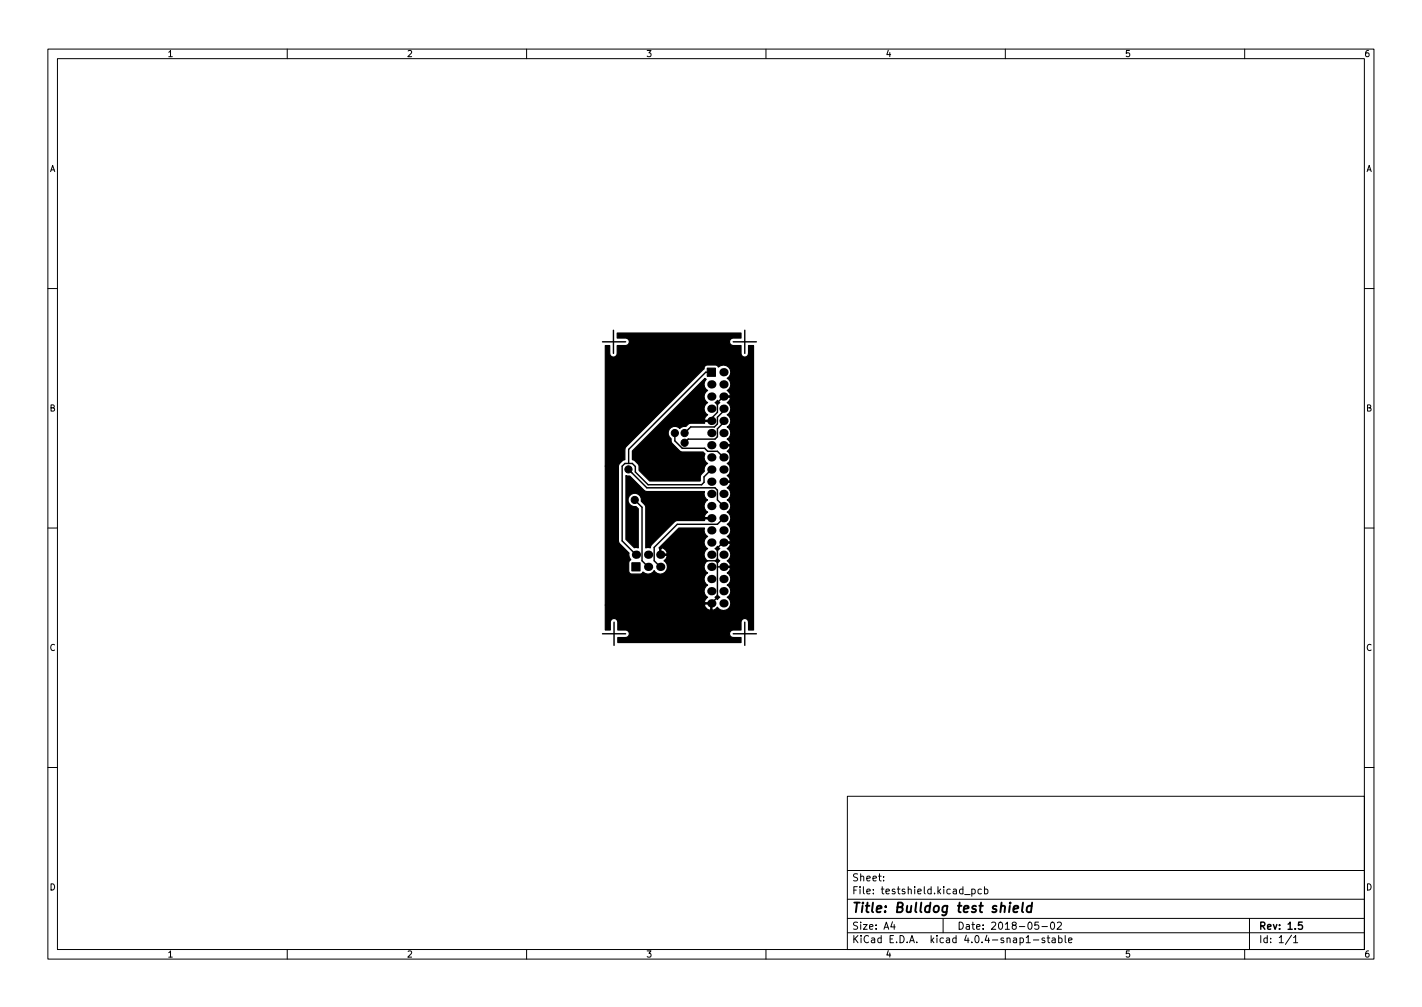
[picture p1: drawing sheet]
<svg xmlns="http://www.w3.org/2000/svg" width="297mm" height="210mm" viewBox="0 0 297 210" stroke-linecap="round" stroke-linejoin="round" font-family="sans-serif">
<defs><g id="words">
<text font-size="2.8" x="178" y="190.6">Title: Bulldog test shield</text>
<g font-size="2.1">
<text x="178" y="184">Sheet:</text>
<text x="178" y="186.7">File: testshield.kicad_pcb</text>
<text x="178" y="196.9">KiCad E.D.A. kicad 4.0.4-snap1-stable</text>
<text x="178" y="194.1">Size: A4</text>
<text x="200" y="194.1">Date: 2018-05-02</text>
<text x="263" y="194.1">Rev: 1.5</text>
<text x="263" y="196.9">Id: 1/1</text>
</g>
<g font-size="1.8">
<text x="35" y="11.9">1</text>
<text x="85" y="11.9">2</text>
<text x="135" y="11.9">3</text>
<text x="185" y="11.9">4</text>
<text x="235" y="11.9">5</text>
<text x="285" y="11.9">6</text>
<text x="10.3" y="35.9">A</text>
<text x="285.3" y="35.9">A</text>
<text x="10.3" y="85.9">B</text>
<text x="285.3" y="85.9">B</text>
<text x="10.3" y="135.9">C</text>
<text x="285.3" y="135.9">C</text>
<text x="10.3" y="185.9">D</text>
<text x="285.3" y="185.9">D</text>
<text x="35" y="199.9">1</text>
<text x="85" y="199.9">2</text>
<text x="135" y="199.9">3</text>
<text x="185" y="199.9">4</text>
<text x="235" y="199.9">5</text>
<text x="285" y="199.9">6</text>
</g>
</g></defs>
<g fill="none" stroke="#000" stroke-width=".21">
<path d="M10 10.2h277v190.1h-277zM12 12.2h273v186.1h-273zM60 10.2v2M110 10.2v2M160 10.2v2M210 10.2v2M260 10.2v2M10 60.2h2M285 60.2h2M10 110.2h2M285 110.2h2M10 160.2h2"/>
<path d="M177 166.3h108v32h-108zM285 160.2h2M60 198.3v2M110 198.3v2M160 198.3v2M177 194.8h108M177 191.8h108M177 187.8h108M177 181.8h108M184.6 183.8v.1M184.6 183v.1M186.4 192.5l-.3 1h.9"/>
<path d="M186.8 193v1M197 191.8v3M201.5 186.8h1.1M203 185.7l.4-.1 .3 .3-.1 .7h-.6M203 185.6v1.5M205 185.7l-.4-.1-.3 .3 .1 .7h.6M205.6 185.7l.5-.1 .3 .3-.2 .7h-.6M205.6 185.1v1.5M210 198.3v2M214.4 196.8h.8M215.9 196.3h1.1M216.9 192.5h-.7l-.1 .7 .3-.1 .5 .1 .1 .2-.1 .5-.2 .1-.6-.1"/>
<path d="M217.6 193.5h1.2M218.2 195.9l-.3-.1-.3 .2 .1 .3 .5 .1v.4h-.6M218.7 195.8h.6M218.9 195.3v1.3l.4 .2M219.6 192.6l.2-.1a.8 .8 0 0 1 .5 .8 .8 .8 0 0 1-.5 .7 1 1 0 0 1-.2-1.4zM219.8 195.9h.6v.9M220.4 196.2l-.5 .1-.2 .2 .2 .3h.5M220.9 192.7l.5-.2 .3 .5-.9 1h.9M221.1 195.9l.5-.1 .3 .3-.2 .7h-.6M221.1 195.3v1.5M222.5 195.3v1.3l.2 .2M223.2 196.3l.7-.1v-.3l-.5-.1-.2 .2 .1 .8h.6"/>
<path d="M260 198.3v2M261 191.8v6.5M269.8 195.3l-1.3 1.9M270.2 195.8l.4-.5v1.5M270.2 196.8h.9"/>
</g>
<g fill="none" stroke="#000" stroke-width=".3">
<path d="M125.9 71.4h4.8M128.1 69v4.8M148.6 77.7h-1.2l-16.1 16.1v3M153.2 71.4h4.8M155.6 69v4.8M131.3 98l3.8 3.8h14.3l.5 .6v2l1.2 1.3M141 90.4v1.6l1.5 1.6h4.7l.6 .6h2.1l1.2 1.3M148.6 98l-1.5 1.6v1.1l-.5 .5h-11.2l-2.7-2.7v-1.1l-.6-.6h-1.6l-.5 .5v15.6l2.8 2.9M151.1 82.8l-1.2 1.3v2l-1.3 1.3v.5M151.1 85.3v.5l-1.2 1.3v1.4l-.7 .6h-4.9l-1.3 1.3M151.1 87.9v.4l-1.2 1.2v1.7l-.5 .5h-5.6l-.8 .8M151.1 93h1.4v7.6h-1.4"/>
<path d="M132.6 104.4l1.5 1.5v11.2l1.3 1.3M137.9 115.8h1.2l1.3 1.3h9.5M149.9 118.4v6.3l-1.3 1.3M149.9 118.4h1.2M151.1 113.3l-1.2 1.1v4M151.1 108.2l-1.2 1.3h-8.4l-4.8 4.8v2.8l1.2 1.3M125.9 132.3h4.8M128.3 129.9v4.8M153.2 132.3h4.8M155.6 129.9v4.8M272 192.5h-.7l-.1 .7 .2-.1 .5 .1 .2 .2-.1 .5-.2 .1-.6-.1"/>
</g>
<path d="M211.7 189.8l1-.2-.1-.4h-.7l-.2 1 .2 .3 .6-.1M213.7 188.5l-.2 1.7 .2 .3M215.5 189.2a.66 .66 0 0 0-1 .3l-.1 .6 .2 .3h.8M215.6 188.5l-.3 2" fill="none" stroke="#000" stroke-width=".4"/>
<g fill="#000" stroke="#000" stroke-width=".21">
<path d="M147.7 76.9h1.8v1.7h-1.8zM132 117.5h1.7v1.7h-1.7z"/>
<circle cx="131.3" cy="98" r=".75"/>
<circle cx="141" cy="90.4" r=".75"/>
<circle cx="143" cy="92.5" r=".75"/>
<circle cx="143" cy="90.4" r=".75"/>
<circle cx="132.6" cy="104.4" r=".75"/>
</g>
<g fill="#000">
<circle cx="151.1" cy="77.7" r=".86"/>
<circle cx="148.6" cy="80.3" r=".86"/>
<circle cx="148.6" cy="82.8" r=".86"/>
<circle cx="148.6" cy="87.9" r=".86"/>
<circle cx="148.6" cy="93" r=".86"/>
<circle cx="148.6" cy="90.4" r=".86"/>
<circle cx="148.6" cy="98" r=".86"/>
<circle cx="148.6" cy="85.3" r=".86"/>
<circle cx="148.6" cy="95.5" r=".86"/>
<circle cx="151.1" cy="80.3" r=".86"/>
<circle cx="151.1" cy="82.8" r=".86"/>
<circle cx="151.1" cy="93" r=".86"/>
<circle cx="151.1" cy="95.5" r=".86"/>
<circle cx="151.1" cy="85.3" r=".86"/>
<circle cx="151.1" cy="87.9" r=".86"/>
<circle cx="151.1" cy="90.4" r=".86"/>
<circle cx="151.1" cy="98" r=".86"/>
<circle cx="132.8" cy="115.8" r=".86"/>
<circle cx="135.4" cy="115.8" r=".86"/>
<circle cx="135.4" cy="118.4" r=".86"/>
<circle cx="137.9" cy="118.4" r=".86"/>
<circle cx="137.9" cy="115.8" r=".86"/>
<circle cx="148.6" cy="100.6" r=".86"/>
<circle cx="148.6" cy="115.8" r=".86"/>
<circle cx="148.6" cy="103.1" r=".86"/>
<circle cx="148.6" cy="105.7" r=".86"/>
<circle cx="148.6" cy="113.3" r=".86"/>
<circle cx="148.6" cy="118.4" r=".86"/>
<circle cx="148.6" cy="110.7" r=".86"/>
<circle cx="148.6" cy="108.2" r=".86"/>
<circle cx="151.1" cy="108.2" r=".86"/>
<circle cx="151.1" cy="100.6" r=".86"/>
<circle cx="151.1" cy="105.7" r=".86"/>
<circle cx="151.1" cy="110.7" r=".86"/>
<circle cx="151.1" cy="103.1" r=".86"/>
<circle cx="151.1" cy="115.8" r=".86"/>
<circle cx="151.1" cy="118.4" r=".86"/>
<circle cx="151.1" cy="113.3" r=".86"/>
<circle cx="148.6" cy="120.9" r=".86"/>
<circle cx="148.6" cy="126" r=".86"/>
<circle cx="148.6" cy="123.4" r=".86"/>
<circle cx="151.1" cy="123.4" r=".86"/>
<circle cx="151.1" cy="120.9" r=".86"/>
<circle cx="151.1" cy="126" r=".86"/>
</g>
<path d="M132.1 94.2l15.1-15.2 .3 .2a1.46 1.46 0 0 0 .3 2.3 1.45 1.45 0 0 0 0 2.6 1.45 1.45 0 0 0 0 2.5l-.5 .5-.2 .4 .2 .3 1.4-.1v.3h-1.4l-.1 .4h-3.2l-.7 .6h-.6l-.7 .5a1.4 1.4 0 0 0-2.1 0 1.4 1.4 0 0 0 .3 2.1v.7l.2 .3 1.8 1.7 4.7 .1 .4 .4a1.41 1.41 0 0 0 .5 2 1.37 1.37 0 0 0-.7 1.6 1.86 1.86 0 0 0-.9 2h-10.5l-2.2-2.2a1.89 1.89 0 0 0-1.4-2.2zM128.9 69.5h25.9v1.1h-1.9a.79 .79 0 0 0-.5 .9 .79 .79 0 0 0 .8 .7h1.6v1.6a.79 .79 0 0 0 .8 .8 .79 .79 0 0 0 .8-.8v-1.6h1v59.3h-1l-.1-1.9a.79 .79 0 0 0-.9-.5 .79 .79 0 0 0-.6 .8v1.6h-1.6a.79 .79 0 0 0-.8 .8 .79 .79 0 0 0 .8 .8h1.6v1.1h-25.7v-1.1h1.9a.79 .79 0 0 0 .5-.9 .79 .79 0 0 0-.8-.7h-1.6v-1.6a.79 .79 0 0 0-.8-.8 .79 .79 0 0 0-.8 .8v1.6h-1.1v-5.2h20.7a1.13 1.13 0 0 0 1.4 1v-1.2h-1.2l-.2 .2h-20.7v-29h2.8v15.6l.2 .6 2 2a1.37 1.37 0 0 0 .4 1.4l-.3 .1-.2 .5v1.7l.2 .5 .5 .2h1.7l.5-.2 .1-.3a1.46 1.46 0 0 0 2.4-.3 1.5 1.5 0 0 0 2.3 .3 1.5 1.5 0 0 0-.3-2.3l.4-.4 .3-.5-.1-.3h-1.5v-1.4h.2v1.2h1.3a1.08 1.08 0 0 0-1.5-1.2l-.2-.1 4.2-4.1h5.4l-.1 .4 .1 .6 .6 .7-.3 .2a1.47 1.47 0 0 0 .3 2.3 1.45 1.45 0 0 0 0 2.6 1.45 1.45 0 0 0 0 2.5 1.45 1.45 0 0 0 0 2.6 1.45 1.45 0 0 0 0 2.5l-.5 .5-.2 .4 .2 .3 1.4-.1v1.5l.2 .1 .6-.2 .4-.4 .1 .2a1.51 1.51 0 0 0 2.3-.1 1.51 1.51 0 0 0-.4-2.2 1.45 1.45 0 0 0 0-2.5 1.45 1.45 0 0 0 0-2.6l.5-.5 .2-.4-.1-.2h-1.5v-.3h1.5l.1-.2-.2-.4-.5-.5 .3-.2a1.47 1.47 0 0 0-.3-2.4l.5-.4 .2-.5-.1-.2h-1.5v-.2h1.5l.1-.3-.2-.4-.5-.5 .3-.2a1.47 1.47 0 0 0-.3-2.3 1.45 1.45 0 0 0 0-2.6 1.45 1.45 0 0 0 0-2.5 1.45 1.45 0 0 0 0-2.6l.5-.4 .2-.5-.1-.2h-1.5v-.2h1.5l.1-.3-.2-.4-.5-.5 .3-.2a1.47 1.47 0 0 0-.3-2.3 1.45 1.45 0 0 0 0-2.6l.5-.5 .2-.4-.1-.2h-1.5v-.3h1.5l.1-.2-.2-.4-.5-.5 .3-.2a1.47 1.47 0 0 0-.3-2.4 1.45 1.45 0 0 0 0-2.5 1.45 1.45 0 0 0 0-2.5l.5-.5 .2-.4-.1-.3h-1.5v-.2h1.5l.1-.3-.2-.4-.5-.5 .3-.2a1.47 1.47 0 0 0-.3-2.3 1.5 1.5 0 0 0 .4-2.2 1.5 1.5 0 0 0-2.2-.2l-.2-.2-.4-.2h-1.8l-.4 .2-.2 .6-16.3 16.3-.3 .5v2.2a1.81 1.81 0 0 0-1.3 1.3h-2.8v-25.1h1v1.6a.79 .79 0 0 0 .7 .8 .79 .79 0 0 0 .8-.8v-1.6h1.8a.79 .79 0 0 0 .8-.8 .79 .79 0 0 0-.8-.8h-1.8zM130.7 99.3l.8 .1 3.3 3.2h12.4a1.41 1.41 0 0 0 .6 1.8 1.45 1.45 0 0 0 0 2.5l-.5 .5-.2 .4 .2 .3h1.4v.2h-1.4l-.1 .4h-6l-5.1 5-.2 .7h-1v-8.5l-.2-.5-.7-.7a1.41 1.41 0 0 0-1.3-1.7 1.41 1.41 0 0 0-1.5 1.5 1.41 1.41 0 0 0 1.7 1.3l.4 .4v8.2h-.8l-1.8-1.8zM149.4 84.1l.5-.5 .5 .5-.5 .4zM149.4 117.1l.5-.5 .5 .5-.5 .5zM149.4 114.5l.5-.4 .5 .4-.5 .5zM149.4 124.7l.5-.5 .5 .5-.5 .5z" fill="#000" stroke="#000" stroke-width=".25"/>
<use href="#words"/>
</svg>
